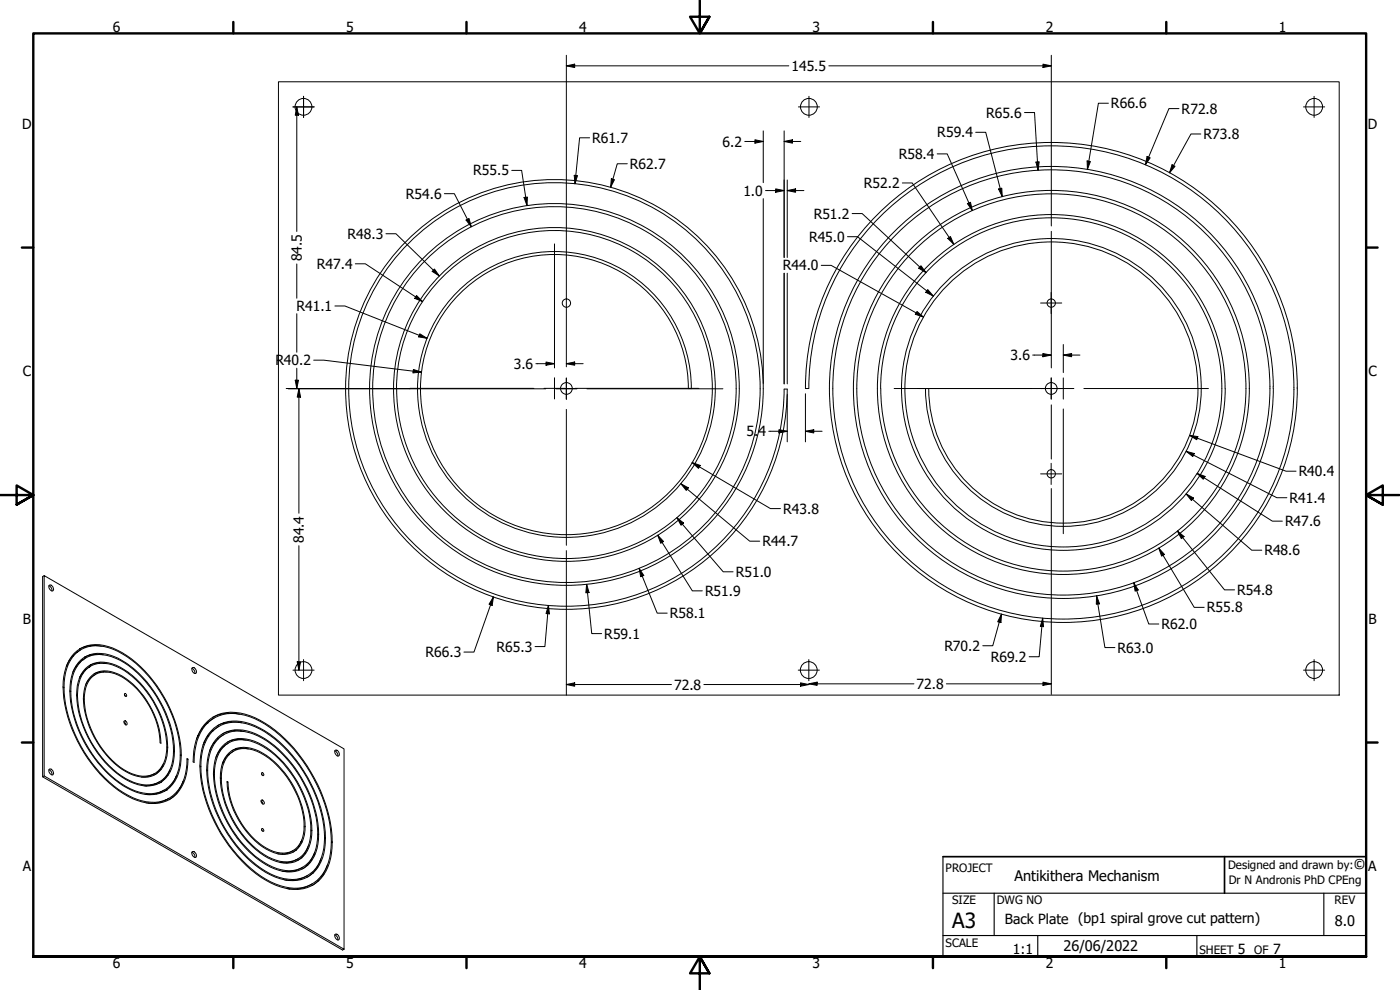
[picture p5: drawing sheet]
<svg xmlns="http://www.w3.org/2000/svg" width="420mm" height="297mm" viewBox="0 0 420 297" stroke-linecap="round" stroke-linejoin="round" font-family="sans-serif">
<defs><g id="words">
<text font-size="6.3" x="285.8" y="278.5">A3</text>
<g font-size="4.4">
<text x="406.2" y="260.8">©</text>
<text x="304.5" y="264.3">Antikithera Mechanism</text>
<text x="400.6" y="277.8">8.0</text>
<text x="319.2" y="285.4">26/06/2022</text>
</g>
<g font-size="4.2">
<text x="33.9" y="9.6">6</text>
<text x="103.8" y="9.6">5</text>
<text x="173.9" y="9.6">4</text>
<text x="243.8" y="9.6">3</text>
<text x="313.9" y="9.6">2</text>
<text x="383.8" y="9.6">1</text>
<text x="237.5" y="21.3">145.5</text>
<text x="296" y="35.3">R65.6</text>
<text x="333.4" y="32.5">R66.6</text>
<text x="354.6" y="34.1">R72.8</text>
<text x="6.6" y="38.7">D</text>
<text x="281.3" y="41.2">R59.4</text>
<text x="361.2" y="41.7">R73.8</text>
<text x="410.5" y="38.7">D</text>
<text x="177.8" y="42.9">R61.7</text>
<text x="216.9" y="44">6.2</text>
<text x="269.7" y="47.7">R58.4</text>
<text x="142" y="52.6">R55.5</text>
<text x="189" y="50.7">R62.7</text>
<text x="121.8" y="59.6">R54.6</text>
<text x="223.1" y="58.7">1.0</text>
<text x="259.2" y="56.4">R52.2</text>
<text x="244.2" y="65.6">R51.2</text>
<text x="104.3" y="71.7">R48.3</text>
<text x="242.8" y="72.5">R45.0</text>
<text x="90.6" y="78.4" transform="rotate(-90 90.6 78.4)">84.5</text>
<text x="95.1" y="80.7">R47.4</text>
<text x="234.9" y="81.1">R44.0</text>
<text x="89" y="93.3">R41.1</text>
<text x="6.8" y="112.9">C</text>
<text x="82.6" y="109.6">R40.2</text>
<text x="154.2" y="110.6">3.6</text>
<text x="303.3" y="108.1">3.6</text>
<text x="410.7" y="112.9">C</text>
<text x="224.1" y="130.9">5.4</text>
<text x="389.8" y="142.9">R40.4</text>
<text x="235" y="154.1">R43.8</text>
<text x="387" y="150.9">R41.4</text>
<text x="385.7" y="157.9">R47.6</text>
<text x="91.2" y="162.9" transform="rotate(-90 91.2 162.9)">84.4</text>
<text x="228.8" y="163.9">R44.7</text>
<text x="379.5" y="166.6">R48.6</text>
<text x="220.8" y="173.1">R51.0</text>
<text x="211.6" y="178.8">R51.9</text>
<text x="371.3" y="178.5">R54.8</text>
<text x="201" y="185.5">R58.1</text>
<text x="362.2" y="183.8">R55.8</text>
<text x="6.9" y="187.2">B</text>
<text x="181.4" y="191.6">R59.1</text>
<text x="348.6" y="188.8">R62.0</text>
<text x="410.7" y="187.2">B</text>
<text x="127.7" y="197.2">R66.3</text>
<text x="149" y="195.5">R65.3</text>
<text x="283.4" y="195.3">R70.2</text>
<text x="335.4" y="195.8">R63.0</text>
<text x="297.3" y="198.6">R69.2</text>
<text x="202.3" y="206.9">72.8</text>
<text x="275.1" y="206.7">72.8</text>
<text x="6.8" y="261.4">A</text>
<text x="410.6" y="261.4">A</text>
<text x="301.6" y="277.4">Back Plate (bp1 spiral grove cut pattern)</text>
<text x="304" y="286.3">1:1</text>
<text x="371.5" y="286.2">5</text>
<text x="382.1" y="286.2">7</text>
<text x="33.9" y="290.5">6</text>
<text x="103.8" y="290.5">5</text>
<text x="173.9" y="290.5">4</text>
<text x="243.8" y="290.5">3</text>
<text x="313.9" y="290.5">2</text>
<text x="383.8" y="290.5">1</text>
</g>
<g font-size="3.5">
<text x="283.8" y="261.7">PROJECT</text>
<text x="368.6" y="260.8">Designed and drawn by:</text>
<text x="368.8" y="265.3">Dr N Andronis PhD CPEng</text>
<text x="285.8" y="271.3">SIZE</text>
<text x="299.1" y="271.3">DWG NO</text>
<text x="400.5" y="271.3">REV</text>
<text x="283.8" y="284">SCALE</text>
<text x="360" y="286.2">SHEET</text>
<text x="376.4" y="286.2">OF</text>
</g>
</g></defs>
<!-- layer: Visible (ANSI) -->
<g fill="none" stroke="#000" stroke-width=".3">
<path d="M83.6 24.5h318.3v184.1h-318.3zM125.3 116.6a41.1 41.1 0 0 1 41.1-41.1 41.1 41.1 0 0 1 41.1 41.1M125.3 116.6a44.7 44.7 0 0 0 44.7 44.6 44.7 44.7 0 0 0 44.7-44.6M126.2 116.6a40.2 40.2 0 0 1 40.2-40.2 40.2 40.2 0 0 1 40.2 40.2h.9M126.2 116.5a43.8 43.8 0 0 0 43.8 43.9 43.8 43.8 0 0 0 43.8-43.9M213.8 116.6a47.4 47.4 0 0 0-47.5-47.4 47.4 47.4 0 0 0-47.3 47.5M214.7 116.6a48.3 48.3 0 0 0-55.3-47.8 48.3 48.3 0 0 0-39.4 61.5 52 52 0 0 0 65.3 35.8 52 52 0 0 0 34-66.3 55.6 55.6 0 0 0-69.2-36.3 55.6 55.6 0 0 0-37.1 68.7 59.2 59.2 0 0 0 74.3 40.8 59.2 59.2 0 0 0 38.9-75.3 62.8 62.8 0 0 0-78.1-41.1 62.8 62.8 0 0 0-42 77.6 66.3 66.3 0 0 0 72.7 48 66.3 66.3 0 0 0 57.5-65.5l-1 .1-.1 4.4a65.3 65.3 0 0 1-76.9 59.7 65.3 65.3 0 0 1-50.8-83 61.7 61.7 0 0 1 77-40.4 61.7 61.7 0 0 1 40.9 76.7 58.1 58.1 0 0 1-72.5 38 58.1 58.1 0 0 1-38.5-72.2 54.5 54.5 0 0 1 60.4-37.3 54.5 54.5 0 0 1 46.1 53.9M220.9 116.6a50.9 50.9 0 0 1-50.9 51 50.9 50.9 0 0 1-51-50.9M241.7 116.6h1M241.7 116.6a73.8 73.8 0 0 1 73.8-73.9 73.8 73.8 0 0 1 73.8 73.9M242.7 116.6a72.7 72.7 0 0 1 84.4-71.9 72.7 72.7 0 0 1 57.3 94.9 69.1 69.1 0 0 1-87.5 42.5 69.1 69.1 0 0 1-43.4-87 65.6 65.6 0 0 1 72.9-43.2 65.6 65.6 0 0 1 54.7 64.7M264.3 116.6a54.8 54.8 0 0 0 54.8 54.8 54.8 54.8 0 0 0 54.8-54.8"/>
<path d="M277.7 116.6h1M278.7 116.6a40.4 40.4 0 0 0 40.4 40.4 40.4 40.4 0 0 0 40.4-40.4M359.5 116.5a44 44 0 0 0-50.4-43.4 44 44 0 0 0-35.8 56.1 47.6 47.6 0 0 0 59 33.1 47.6 47.6 0 0 0 32.6-59.4 51.2 51.2 0 0 0-56.3-37.1 51.2 51.2 0 0 0-44.3 50.8M367.7 116.6a52.2 52.2 0 0 0-59.8-51.7 52.2 52.2 0 0 0-42.6 66.5 55.8 55.8 0 0 0 61.3 40.5 55.8 55.8 0 0 0 48.3-55.3M367.7 116.6a48.5 48.5 0 0 1-56 48 48.5 48.5 0 0 1-38.7-62.8 44.9 44.9 0 0 1 56.7-28 44.9 44.9 0 0 1 28.5 56.3 41.4 41.4 0 0 1-46 27.3 41.4 41.4 0 0 1-34.5-40.8M374.9 116.6h.1M381.1 116.6a61.9 61.9 0 0 1-71.6 61.2 61.9 61.9 0 0 1-49.1-80.4 58.4 58.4 0 0 1 64.9-38.4 58.4 58.4 0 0 1 48.6 57.6M389.3 116.6a70.1 70.1 0 0 1-81.1 69.3 70.1 70.1 0 0 1-55.6-91.2 66.5 66.5 0 0 1 84.1-41.3 66.5 66.5 0 0 1 42 83.9 62.9 62.9 0 0 1-79.6 39 62.9 62.9 0 0 1-39.7-79.3 59.4 59.4 0 0 1 66-39 59.4 59.4 0 0 1 49.5 58.6M13.3 172.7l-.5 .3v60.1l90 52 .5-.3-90-52v-60.1l90 52v60.1M14.7 175.8l.7 .6 .2 .9M14.7 175.7a.93 .93 0 0 1 1.2 .4 .93 .93 0 0 1-.3 1.2l-.7-.6zM20 199.8h.1"/>
<path d="M20 199.7l-.1 .2M20.8 198.2h.1M21.8 196.8h.1M21.8 196.8l-1 1.3-.8 1.7M22.8 200h.1M23 195.7h.1M23.7 198.8h.1M23.8 198.8l-.9 1.1-1.1 1.8M23.9 194.7h.1M24.3 194.9l-1.3 .8-1.2 1.1M24.9 197.9l-1.1 .9M24.9 197.9h.1"/>
<path d="M25.4 194.1h.1M25.4 194.1l-1.4 .6M25.6 197.1h.1M25.7 197.4l-.8 .5M27 196.6l-1.6 .6M27 196.6h.1M27.1 193.7h.1M27.1 193.7l-1.7 .4M27.2 199.9l-1.5 1M27.3 199.5h.1M28.4 196.3l-1.4 .3M28.4 196.3l2.6 .2"/>
<path d="M28.4 196.3h.1M28.5 199.1h.1M28.5 199.1l-1.7 .6M28.8 193.7h-1.7M28.8 193.7l1.6 .2M28.8 193.7h.1M29.9 198.9h.1M29.8 198.9v.1M29.8 198.9l-1.3 .2M29.9 198.9l1.3 .1M30 196.3h.1M31.2 199h.1"/>
<path d="M31.3 199h.3M22 201.3h.1M24 203h.1M24.8 201.9h.1M25.7 200.9h.1M25.6 200.9h.1M25.7 200.9l-.9 1-1 1.6M26.6 200.2h.1M28.6 202.4l-.4 .2a6.4 6.4 0 0 0-2.5 2.8M28.9 201.9h.1M29.9 201.6v.1M30 201.6l-1.8 .6"/>
<path d="M31.2 201.5h.1M31.1 201.5v.1M31.1 201.5l-1.1 .1M31.2 201.5l1 .1M37.2 216.6l.4 .3 .1 .6M37.3 216.3a.71 .71 0 0 1 .7 .4 .71 .71 0 0 1-.1 .8l-.6-.5zM37.3 208.5l.2 .3M37.4 208.1h.3l.3 .4-.2 .5-.4-.4zM37.5 208.7v.1M37.5 208.8h.1M57.6 200.5l.7 .7 .2 .9M57.7 200.3a1.16 1.16 0 0 1 1.1 1.7 1.16 1.16 0 0 1-1.1-1.7z"/>
<path d="M60.6 218.6h.1M62.2 216.9h.1M62.2 216.9l-1.6 1.7-1.6 3.1M63.8 219.3h.1M63.8 215.2h.1M64.3 215.4l-2.1 1.5M65.3 217.7h.1M65.7 217.9l-2.6 2-1.3 1.8-.9 1.8M66 214.4h.1M66 214.4l-2.1 .8M67.1 217h.1M68.3 214h.1"/>
<path d="M68.3 214l-2.3 .4M68.4 219.6h.1M68.4 214l3.5 .3M68.4 219.5l-1.7 .7M69.3 216.6h.1M69.3 216.6l-2.1 .3-1.9 .8M69.3 216.6l2.3 .1M70.2 219.2h.1M70.3 219.2h.1M70.3 219.2l-1.9 .3M70.3 219.2l2.9 .2M71.5 216.7h.1"/>
<path d="M71.6 216.7l1 .2M72.3 219.3h.1M13.3 232.8l-.5 .3M14.7 231l.7 .5 .2 1M14.7 230.9a.93 .93 0 0 1 1.2 .4 .93 .93 0 0 1-.3 1.2l-.7-.6zM43.7 235.8h.1M43.8 238.4h1.5M45.1 235.7h.1M45.3 238.4h.1M46.4 235.3l-1.2 .4-2 .1M46.4 232.1l-.4 .3a6.6 6.6 0 0 1-3.5 .8M46.4 235.3h.1"/>
<path d="M46.9 238.1h.1M46.8 238.2h.1M46.9 238.1l-1.6 .3M47.2 231.8h.1M47.3 231.8l-.9 .7M47.9 234.6l-1.5 .7M48 230.9h.1M48.2 234.7h.1M48.3 234.7l-.5 .3M48.3 237.6h.1M48.7 229.9h.1M49.1 229.1l-1 1.8-.8 .9"/>
<path d="M49.2 233.8h.1M49.3 237.1l-2.4 1M49.9 237.1h.1M50.1 232.7l-1.8 2M50.1 232.7h.1M50.8 239.5l-1 .5M50.8 231.3h.1M50.8 231.4h.1M50.8 231.3l-.7 1.4M51 231l-.2 .3M51.1 236l-1.8 1.5M51.1 236h.1"/>
<path d="M51.8 239.2h.1M52 234.6v.1M52 234.6l-.9 1.4M52.8 233.1h.1M52.8 233.1l-.8 1.5M52.8 233.1v.1M52.9 232.8l-.1 .3M53 237.9h.1M54.1 236.4h.1M54.1 236.4l-1 1.5-2.4 2.1M54.9 234.6l-.8 1.7M54.9 234.6h.1"/>
<path d="M54.9 234.5v.1M56.4 227.8a14.4 14.4 0 0 1-4.3 11.2 10.7 10.7 0 0 1-10.9 1.2 34.8 34.8 0 0 1-17-16.1 35.6 35.6 0 0 1-5.1-21.1 10.4 10.4 0 0 1 7.1-9.3 16.2 16.2 0 0 1 13.3 4 39.7 39.7 0 0 1 14.9 28.9 11.6 11.6 0 0 1-5.2 10.9 11.3 11.3 0 0 1-10.8-1 36.7 36.7 0 0 1-17.4-29.3 11.6 11.6 0 0 1 4.1-9.9 10.9 10.9 0 0 1 11.6 .9 34.7 34.7 0 0 1 15.7 27.2 10.5 10.5 0 0 1-4.4 9.5 9.7 9.7 0 0 1-9.1-.4 32.1 32.1 0 0 1-15.9-26.1 9.7 9.7 0 0 1 4.2-8.9 9.9 9.9 0 0 1 10.1 1.4 30.3 30.3 0 0 1 13 23.3 8.8 8.8 0 0 1-4.1 8.4 10 10 0 0 1-9.7-1.9 28.3 28.3 0 0 1-11.5-21.1 7.9 7.9 0 0 1 4.3-7.9 10 10 0 0 1 9.6 2.8 26.3 26.3 0 0 1 9.4 18.5l-.3-.1v-1.3a24.9 24.9 0 0 0-12.4-19 6.6 6.6 0 0 0-9 1.7 13.4 13.4 0 0 0-.8 9.8 27.5 27.5 0 0 0 12.5 17.4 8 8 0 0 0 9.1-.1 10.9 10.9 0 0 0 2.4-10.3 29.5 29.5 0 0 0-13.8-20.6 8.3 8.3 0 0 0-10.2 .4 12.5 12.5 0 0 0-2.3 10.7 32.3 32.3 0 0 0 14.2 22 10.5 10.5 0 0 0 10.2 1 9.3 9.3 0 0 0 4.1-8 33.4 33.4 0 0 0-9.6-23.5 18.7 18.7 0 0 0-12.7-6.7 8.1 8.1 0 0 0-8 6.8 29.4 29.4 0 0 0 4.8 21.2 28.7 28.7 0 0 0 15.2 13.2 8.9 8.9 0 0 0 11.9-6.8 31.3 31.3 0 0 0-4.6-21.6 33.3 33.3 0 0 0-15-14.4 9.9 9.9 0 0 0-12.2 2.4 18.4 18.4 0 0 0-2.1 14.2 41.6 41.6 0 0 0 17.3 26.4 14.1 14.1 0 0 0 13 2.1 11.8 11.8 0 0 0 6.1-10.7v-1.6l.3 .2-.3 .2M59.4 220.8h.1M61.3 222.7h.1M62.4 220.8h.1M63.1 224.7h.1M63.2 224.7l-.3 .8M64.1 223h.1M64.1 223l-.9 1.7M65 226.7v.1M65.4 221.6h.1M65.4 221.6l-1.2 1.4"/>
<path d="M65.9 225.2h.1M65.9 225.2l-1.1 2.2M66.9 228.8h.1M67 224h.1M67 224l-1.1 1.2M67.1 220.4l-1.7 1.2M67.6 227.4l-.9 1.8M67.6 227.4h.1M67.6 227.4v.1M68.2 234.8l.2-.2-.2-.1a25.9 25.9 0 0 0 11.6 20.2 7.9 7.9 0 0 0 9.1 .3 9.8 9.8 0 0 0 2.6-8.4 28 28 0 0 0-13.8-21.3 7.9 7.9 0 0 0-9 .6 10.7 10.7 0 0 0-2.5 8.9 30.6 30.6 0 0 0 14.3 22.7 9.2 9.2 0 0 0 9.7 .1 10.8 10.8 0 0 0 3.4-10 32.9 32.9 0 0 0-14.8-24 9.9 9.9 0 0 0-11.3-.4 11 11 0 0 0-3.4 8.9 35 35 0 0 0 15.7 27.3 11.6 11.6 0 0 0 10.8 1.4 10 10 0 0 0 5-9v-1.5M68.4 234.6a25.1 25.1 0 0 0 12.6 20.4 6.5 6.5 0 0 0 9.4-2.6 18.1 18.1 0 0 0-1.1-13.5 25.9 25.9 0 0 0-12.2-13.5 7.2 7.2 0 0 0-8.7 1.5 12.2 12.2 0 0 0-1.8 9.5 29.8 29.8 0 0 0 13.9 20.7 9 9 0 0 0 9.5 .2 9.8 9.8 0 0 0 3.3-8.3 31.9 31.9 0 0 0-14.5-25.1 10.4 10.4 0 0 0-10.2-1 10 10 0 0 0-4.3 9.4 34.4 34.4 0 0 0 14.9 26.4 12.1 12.1 0 0 0 10.9 1.9 9.6 9.6 0 0 0 5.2-8.9 35.1 35.1 0 0 0-9.8-24.7 21.4 21.4 0 0 0-13.3-7.6 8.7 8.7 0 0 0-9.4 7.3 28.6 28.6 0 0 0 2.9 18.2 35.4 35.4 0 0 0 16.9 17.9 10 10 0 0 0 12.2-2.3 17.4 17.4 0 0 0 2.4-12.7 41.9 41.9 0 0 0-17.7-28.2 14.1 14.1 0 0 0-13-2.1 11.9 11.9 0 0 0-6.2 10.8 41.4 41.4 0 0 0 9.8 26.8 30.1 30.1 0 0 0 15.5 11 10.3 10.3 0 0 0 13-7.3 30.9 30.9 0 0 0-1.8-19.5 43 43 0 0 0-20.3-23.6 12.9 12.9 0 0 0-13 .2 15.1 15.1 0 0 0-5.2 12.9l-.3-.2v-1.7a13.5 13.5 0 0 1 7.4-12.5 16.2 16.2 0 0 1 14.1 2.6 46.9 46.9 0 0 1 20.2 33.8 17.6 17.6 0 0 1-3.4 12.8 10.9 10.9 0 0 1-12 2.5 34 34 0 0 1-16.8-14.1 40.9 40.9 0 0 1-7.4-23.8 12 12 0 0 1 6.2-11 13.1 13.1 0 0 1 11.7 1.3 41.1 41.1 0 0 1 18.7 25.7 23.1 23.1 0 0 1-.4 14.4 9.4 9.4 0 0 1-12.3 5 30.9 30.9 0 0 1-15.7-13.4 35.7 35.7 0 0 1-6.2-20.8 10.5 10.5 0 0 1 6.1-9.9 12.9 12.9 0 0 1 11.3 2.1 37.3 37.3 0 0 1 16.1 28.7M68.6 226.4h.1"/>
<path d="M68.6 222.9l-1.6 1.1M69.6 222.2h.1M70.1 225.4l-1.5 1-.9 1M70.8 224.7h.1M71.3 221.9h.1M71.2 221.9h.1M71.2 221.9l-1.6 .2-1.4 .6M71.3 221.9h1.7M72.2 224.5h.1M72.2 224.5l-2.6 .7M72.3 224.5h.1M72.3 224.5l1.5 .1"/>
<path d="M73 221.9h.1M73 221.9l.9 .2M73.7 224.6h.1M73.8 224.6l.7 .1M78.5 232.2l.2 .4M78.5 231.9l.3-.1 .3 .4-.1 .5-.5-.4zM100.5 225.3l.7 .6 .2 1M100.7 225.1a1.14 1.14 0 0 1 .9 1.7 1.16 1.16 0 0 1-.9-1.7zM43.8 240.9h2.7M44.6 240.9v.1M46.4 240.9l.1 .1M46.5 240.9h.1"/>
<path d="M48.2 240.7l-1.7 .2M48.2 240.7h.1M48.3 240.6h.1M49.8 240v.1M49.8 240l-1.5 .6M57.6 255.7l.7 .6 .2 .9M57.7 255.5a1.14 1.14 0 0 1 1.1 1.7 1.16 1.16 0 0 1-1.1-1.7zM78.3 240.3l.4 .4 .2 .5M78.4 240.1a.72 .72 0 0 1 .8 .4 .72 .72 0 0 1-.2 .8l-.6-.5zM78.5 248.9l.2 .4M78.5 248.7l.5 .1 .1 .6-.4-.2zM83.4 256.1h.1"/>
<path d="M83.4 256.2h.1M83.4 256.2h1.4M84 258.8h.2M84.2 258.8h.1M84.3 258.8l1.6 .1M84.9 256.2h.1M84.8 256.2v.1M85.9 258.9h.1M86.2 256h.1M86.1 256.1h.1M86.2 256l-1.3 .2M87.4 255.6h.1"/>
<path d="M87.4 255.5l-1.2 .5M87.5 258.6h.1M87.5 258.6l-1.6 .3M87.9 255.2l-.5 .3M88.7 255h.1M88.7 255.1h.1M88.7 255l-.8 .7M88.9 258l-1.4 .6M88.9 258h.1M89.4 257.7l-.5 .3M89.7 254h.1M89.6 254h.1"/>
<path d="M89.7 254l-.9 1M90.3 252.6l-.6 1.3M90.3 252.6h.1M90.4 257.4l-1.1 .8M90.4 257.4h.1M90.4 257.3h.1M90.6 252l-.3 .6M91.4 256.1l-1 1.2M91.4 256.1h.1M92.1 259.7l-1.3 1M92.1 259.7h.1M92.2 254.5h.1"/>
<path d="M92.5 253.9l-1.1 2.2M93.3 258.2h.1M94.2 256.4l-.9 1.8-1.2 1.5M94.2 256.4h.1M94.4 255.7l-.2 .7M95.4 250.5l.2-.2zM96.1 258.3h.1M96.1 258.3l-1.6 2.9-2.3 2M96.4 257.6l-.3 .7M98.3 259.5l-1.4 2.9M84.7 261.4h.3M85 261.4h.1"/>
<path d="M85.4 264l2.7 .1M85.9 264.1h.1M86 266.6l3.2 .1M86.8 266.7h.1M87 261.5h.1M88.1 264.1h.1M88.8 261.2h.1M88.8 261.1l-1.8 .4-1.9-.1M88.8 261.1h.1M89.2 266.7h.1M90.1 263.7h.1M90.1 263.7l-2 .4"/>
<path d="M90.8 260.2l-1.9 .9M91.5 266.3h.1M91.4 266.3h.1M91.4 266.3l-2.2 .4M92.2 262.7l-2.1 1M93.6 265.7h.1M93.7 265.7h.1M93.7 265.2l-2.2 1.1M93.7 262h.1M95.1 260.3h.1M95.4 264.3h.1M95.5 264.2l-.1 .1"/>
<path d="M95.5 264.3l-1.8 1.4M96.9 262.4h.1M96.9 262.4l-1.4 1.8M96.9 262.4v.1M98 260.2h.1M100.5 280.5l.7 .6 .2 .9M100.7 280.3a1.14 1.14 0 0 1 .9 1.7 1.16 1.16 0 0 1-.9-1.7z"/>
<circle cx="91.1" cy="32.1" r="2.52"/>
<circle cx="242.8" cy="32.1" r="2.52"/>
<circle cx="394.4" cy="32.1" r="2.52"/>
<circle cx="170" cy="90.9" r="1.25"/>
<circle cx="315.5" cy="90.9" r="1.25"/>
<circle cx="170" cy="116.6" r="1.76"/>
<circle cx="315.5" cy="116.6" r="1.76"/>
<circle cx="315.5" cy="142.2" r="1.25"/>
<circle cx="91.1" cy="201" r="2.52"/>
<circle cx="242.7" cy="201" r="2.52"/>
<circle cx="394.4" cy="201" r="2.52"/>
</g>
<!-- layer: Visible Narrow (ANSI) -->
<g fill="none" stroke="#000" stroke-width=".3">
<path d="M19.2 206.2l-.3 .2M21.3 207.4l-.3 .1M23.2 208.6l-.2 .2M25.3 209.7l-.3 .2M50.3 224.2l-.2 .2M52.4 225.4l-.3 .1M54.4 226.6l-.3 .1M60.3 229.9l-.3 .2M62.3 231.1l-.3 .2M64.3 232.3l-.2 .1M66.4 233.5l-.3 .1M91.6 248l-.3 .1"/>
<path d="M93.6 249.2l-.3 .1M97.7 251.5l-.3 .2M97.7 251.3l-.3 .2M99.7 252.7l-.3 .1M99.7 252.6l-.3 .2"/>
</g>
<!-- layer: Border (ANSI) -->
<g fill="none" stroke="#000" stroke-width=".72">
<path d="M70 6.6v3.4M140 6.6v3.4M210 0v10l-2.9-5h5.8l-2.9 5 2.9-5M280 6.6v3.4M350 6.6v3.4M6.6 74.3h3.4M410 74.3h3.4M0 148.5h10l-5-2.8v5.7l5-2.9-5 2.9M420 148.5h-10l5-2.8v5.7l-5-2.9 5 2.9M6.6 222.8h3.4M410 222.8h3.4M10 287v-277h400v277h-400h400"/>
<path d="M70 287v3.5M140 287v3.5M212.9 292l-2.9-5 2.9 5h-5.8l2.9-5v10M280 287v3.5M350 287v3.5"/>
</g>
<!-- layer: Title (ANSI) -->
<path d="M283 257h127v30h-127M367.5 257v11" fill="none" stroke="#000" stroke-width=".51"/>
<path d="M283 257v30M283 268h127M298.4 268v12.7M397.3 268v12.7M283 280.7h127M311.4 280.7v6.3M359.2 280.7v6.3" fill="none" stroke="#000" stroke-width=".34"/>
<!-- layer: Center Mark (ANSI) -->
<g fill="none" stroke="#000" stroke-width=".3">
<path d="M87.9 32.1h6.4M91.1 28.9v6.3M239.6 32.1h6.4M242.8 28.9v6.3M391.2 32.1h6.4M394.4 28.9v6.3M166.4 73.2v37.2M315.5 69.4v41M312.3 90.9h6.3M315.5 87.7v6.4M123 116.5h37.2M123 116.7h40.8"/>
<path d="M163.2 116.5h6.4M166.4 113.4v6.3M166.8 116.6h6.3M166.8 116.7h6.3M170 113.4v6.3M170 113.5v6.3M172.6 116.5h37.2M176.1 116.7h40.9M268.4 116.6h44.5M312.3 116.6h6.3M312.3 116.6h6.4M315.5 113.4v6.3z"/>
<path d="M315.9 116.6h6.4M319.1 113.4v6.3M325.3 116.6h37.4M170 122.8v40.8M315.5 139v6.4M319.1 122.7v37.4M312.3 142.2h6.3M91.1 197.9v6.3M242.7 197.9v6.3M394.4 197.9v6.3M87.9 201.1h6.4M239.6 201.1h6.3"/>
<path d="M391.2 201.1h6.4"/>
</g>
<!-- layer: Dimension (ANSI) -->
<g fill="none" stroke="#000" stroke-width=".3">
<path d="M170 19.8l2.5-.6v1.1zM170 19.8h66.7M170 16.6v93.5M248.8 19.8h66.7M313 19.2l2.5 .6-2.5 .5zM315.5 16.6v51.2M89.1 32.1l.5 2.5h-1zM89.1 32.1v37.4M229.1 39.3v15.5M235.3 39.3v37.9M292.8 39.7h3l5 19.3M307.5 33.8h3l1 17.3"/>
<path d="M332.7 31h-3.1l-3.3 19.8M353.8 32.6h-3l-7.1 16.8M133.3 58.1h3.1l5 9.9M153.6 51.1h2.9l1.7 10.6M157.3 59.3l1-.2-.1 2.6zM172.3 52.6l1 .1-.7 2.4zM177 41.3h-3.1l-1.3 13.8M183.5 53.6l.9 .3-1.1 2.3zM188.3 49.1h-3l-2 7.1M223.5 42.4h5.6M226.6 41.9l2.5 .5-2.5 .6zM229.1 59.6v55.4"/>
<path d="M229.7 57.2h5.6M232.8 56.7l2.5 .5-2.5 .5zM235.3 42.4l2.5-.5v1.1zM235.3 42.4h5M236.3 57.2l2.5-.5v1zM236.3 57.2h5M236.3 54v23.2M270.8 54.9h3l12.5 18.4M281.3 46.2h3l7.5 17M299.7 56.7l1-.2 .1 2.5zM310.9 48.6l1-.1-.4 2.6zM326.3 48.3l.9 .2-.9 2.3z"/>
<path d="M344.3 46.9l.9 .5-1.5 2zM351.7 49.4l.9 .5-1.6 1.9zM360.4 40.2h-3l-6.4 11.6M89.1 79.2v10.3M106.6 79.1h3l17.2 11.4M115.8 70.1h3l13 12.7M139.9 66l.9-.4 .6 2.4zM246.5 79.6h2.9l27.7 15.5M254.3 71h3l22.8 17.8M255.7 64.1h3l19.2 17.7M276.4 79.7l1.5 2.1-2.2-1.3zM284.4 71.5l.8-.5 1.1 2.3z"/>
<path d="M290.3 61.1l1-.4 .5 2.5zM89.1 94.1v11.6M100.5 91.8h3l24.6 9.7M125 88.7l1.8 1.8-2.3-1zM130.4 80.7l1.4 2.1-2.1-1.4zM235.3 82v33.2M236.3 82v33.2M275.2 93.5l1.9 1.6-2.4-.8zM278.4 86.9l1.7 1.9-2.3-1.1zM85.9 116.6h37.1M86.5 116.7h36.5M88.6 114.1h1l-.5 2.5z"/>
<path d="M89.1 110.5v6.1M89.7 116.7l.5 2.5h-1zM89.7 116.7v37.3M94.1 108.1h3.1l29.3 3.6M124.1 110.9l2.4 .8-2.5 .2zM126 100.1l2.1 1.4-2.5-.4zM160.8 109.1h5.6M163.9 108.6l2.5 .5-2.5 .5zM170 109.1l2.5-.5v1zM170 109.1h5M236.3 118.3v14.3M241.7 118.1v14.5"/>
<path d="M309.9 106.5h5.6M313 106.1l2.5 .4-2.5 .5zM319.1 106.5l2.5-.4v.9zM319.1 106.5h5M319.1 103.4v8.4M207.7 138.8l2.4 .8-.5 .9zM207.7 138.8l23.5 13.8h3M230.7 129.4h5.6M233.8 128.9l2.5 .5-2.5 .5zM241.7 129.4l2.5-.5v1zM241.7 129.4h5M315.5 121.5v16.2"/>
<path d="M356 135.4l2.4 .7-.4 .9zM356 135.4l27.2 13.9h3M357 130.6l2.5 .4-.3 .9zM357 130.6l29 10.8h3M203.2 155.3l1.9 1.6-.7 .7zM203.2 155.3l13.8 16.3h3M204.3 145.1l2.3 1.3-.6 .7zM204.3 145.1l20.7 17.3h3M315.5 146.6v61.8M353.4 159.3l1.9 1.7-.8 .6zM353.4 159.3l14.1 17.7h3M356 148.2l2.2 1.2-.7 .8z"/>
<path d="M356 148.2l19.7 16.9h3M359.3 142.1l2.4 .8-.6 .9zM359.3 142.1l22.5 14.3h3.1M89.7 163.7v37.4M148.1 179.1l-.4 2.5-.9-.3zM148.1 179.1l-5.9 16.6h-3M170 165.2v43.4M176.1 175.3l.7 2.5-1 .1zM176.1 175.3l1.5 14.8h3M191.8 170.5l1.4 2.2-.9 .3zM191.8 170.5l5.4 13.5h3M197.4 160.6l1.7 1.9-.8 .5z"/>
<path d="M197.4 160.6l10.4 16.7h3M329.1 178.8l.9 2.4-1 .1zM329.1 178.8l2.5 15.5h3M340.3 174.9l1.3 2.1-.9 .4zM340.3 174.9l4.5 12.3h3M347.8 164.5l1.7 1.9-.9 .5zM347.8 164.5l10.6 17.7h3M89.2 198.6h1l-.5 2.5zM164.6 181.6l.3 2.6-1-.1zM164.6 181.6l-1.1 12.4h-2.9M300.6 184.3l-.2 2.5-1-.3zM300.6 184.3l-2.7 9.4h-3"/>
<path d="M312.9 185.5l.3 2.5-1-.1zM312.9 185.5l-1 11.5h-3M170 205.4l2.5-.5v1zM170 205.4h31.5M211.2 205.4h31.5M240.2 204.9l2.5 .5-2.5 .5zM242.7 205.2l2.5-.5v.9zM242.7 205.2h31.6M284 205.2h31.5M313 204.7l2.5 .5-2.5 .4z"/>
</g>
<g fill="#000">
<path d="M170 19.8l2.5-.6v1.1z" fill-rule="evenodd"/>
<path d="M89.1 32.1l.5 2.5h-1z" fill-rule="evenodd"/>
<path d="M313 19.2l2.5 .6-2.5 .5z" fill-rule="evenodd"/>
<path d="M157.3 59.3l1-.2-.1 2.6z" fill-rule="evenodd"/>
<path d="M172.3 52.6l1 .1-.7 2.4z" fill-rule="evenodd"/>
<path d="M183.5 53.6l.9 .3-1.1 2.3z" fill-rule="evenodd"/>
<path d="M226.6 41.9l2.5 .5-2.5 .6z" fill-rule="evenodd"/>
<path d="M232.8 56.7l2.5 .5-2.5 .5z" fill-rule="evenodd"/>
<path d="M235.3 42.4l2.5-.5v1.1z" fill-rule="evenodd"/>
<path d="M236.3 57.2l2.5-.5v1z" fill-rule="evenodd"/>
<path d="M299.7 56.7l1-.2 .1 2.5z" fill-rule="evenodd"/>
<path d="M310.9 48.6l1-.1-.4 2.6z" fill-rule="evenodd"/>
<path d="M326.3 48.3l.9 .2-.9 2.3z" fill-rule="evenodd"/>
<path d="M344.3 46.9l.9 .5-1.5 2z" fill-rule="evenodd"/>
<path d="M351.7 49.4l.9 .5-1.6 1.9z" fill-rule="evenodd"/>
<path d="M139.9 66l.9-.4 .6 2.4z" fill-rule="evenodd"/>
<path d="M284.4 71.5l.8-.5 1.1 2.3z" fill-rule="evenodd"/>
<path d="M290.3 61.1l1-.4 .5 2.5z" fill-rule="evenodd"/>
<path d="M125 88.7l1.8 1.8-2.3-1z" fill-rule="evenodd"/>
<path d="M130.4 80.7l1.4 2.1-2.1-1.4z" fill-rule="evenodd"/>
<path d="M275.2 93.5l1.9 1.6-2.4-.8z" fill-rule="evenodd"/>
<path d="M276.4 79.7l1.5 2.1-2.2-1.3z" fill-rule="evenodd"/>
<path d="M278.4 86.9l1.7 1.9-2.3-1.1z" fill-rule="evenodd"/>
<path d="M88.6 114.1h1l-.5 2.5z" fill-rule="evenodd"/>
<path d="M89.7 116.7l.5 2.5h-1z" fill-rule="evenodd"/>
<path d="M124.1 110.9l2.4 .8-2.5 .2z" fill-rule="evenodd"/>
<path d="M126 100.1l2.1 1.4-2.5-.4z" fill-rule="evenodd"/>
<path d="M163.9 108.6l2.5 .5-2.5 .5z" fill-rule="evenodd"/>
<path d="M170 109.1l2.5-.5v1z" fill-rule="evenodd"/>
<path d="M313 106.1l2.5 .4-2.5 .5z" fill-rule="evenodd"/>
<path d="M319.1 106.5l2.5-.4v.9z" fill-rule="evenodd"/>
<path d="M207.7 138.8l2.4 .8-.5 .9z" fill-rule="evenodd"/>
<path d="M233.8 128.9l2.5 .5-2.5 .5z" fill-rule="evenodd"/>
<path d="M241.7 129.4l2.5-.5v1z" fill-rule="evenodd"/>
<path d="M356 135.4l2.4 .7-.4 .9z" fill-rule="evenodd"/>
<path d="M357 130.6l2.5 .4-.3 .9z" fill-rule="evenodd"/>
<path d="M203.2 155.3l1.9 1.6-.7 .7z" fill-rule="evenodd"/>
<path d="M204.3 145.1l2.3 1.3-.6 .7z" fill-rule="evenodd"/>
<path d="M356 148.2l2.2 1.2-.7 .8z" fill-rule="evenodd"/>
<path d="M359.3 142.1l2.4 .8-.6 .9z" fill-rule="evenodd"/>
<path d="M176.1 175.3l.7 2.5-1 .1z" fill-rule="evenodd"/>
<path d="M191.8 170.5l1.4 2.2-.9 .3z" fill-rule="evenodd"/>
<path d="M197.4 160.6l1.7 1.9-.8 .5z" fill-rule="evenodd"/>
<path d="M340.3 174.9l1.3 2.1-.9 .4z" fill-rule="evenodd"/>
<path d="M347.8 164.5l1.7 1.9-.9 .5z" fill-rule="evenodd"/>
<path d="M353.4 159.3l1.9 1.7-.8 .6z" fill-rule="evenodd"/>
<path d="M89.2 198.6h1l-.5 2.5z" fill-rule="evenodd"/>
<path d="M148.1 179.1l-.4 2.5-.9-.3z" fill-rule="evenodd"/>
<path d="M164.6 181.6l.3 2.6-1-.1z" fill-rule="evenodd"/>
<path d="M300.6 184.3l-.2 2.5-1-.3z" fill-rule="evenodd"/>
<path d="M312.9 185.5l.3 2.5-1-.1z" fill-rule="evenodd"/>
<path d="M329.1 178.8l.9 2.4-1 .1z" fill-rule="evenodd"/>
<path d="M170 205.4l2.5-.5v1z" fill-rule="evenodd"/>
<path d="M240.2 204.9l2.5 .5-2.5 .5z" fill-rule="evenodd"/>
<path d="M242.7 205.2l2.5-.5v.9z" fill-rule="evenodd"/>
<path d="M313 204.7l2.5 .5-2.5 .4z" fill-rule="evenodd"/>
</g>
<use href="#words"/>
</svg>
